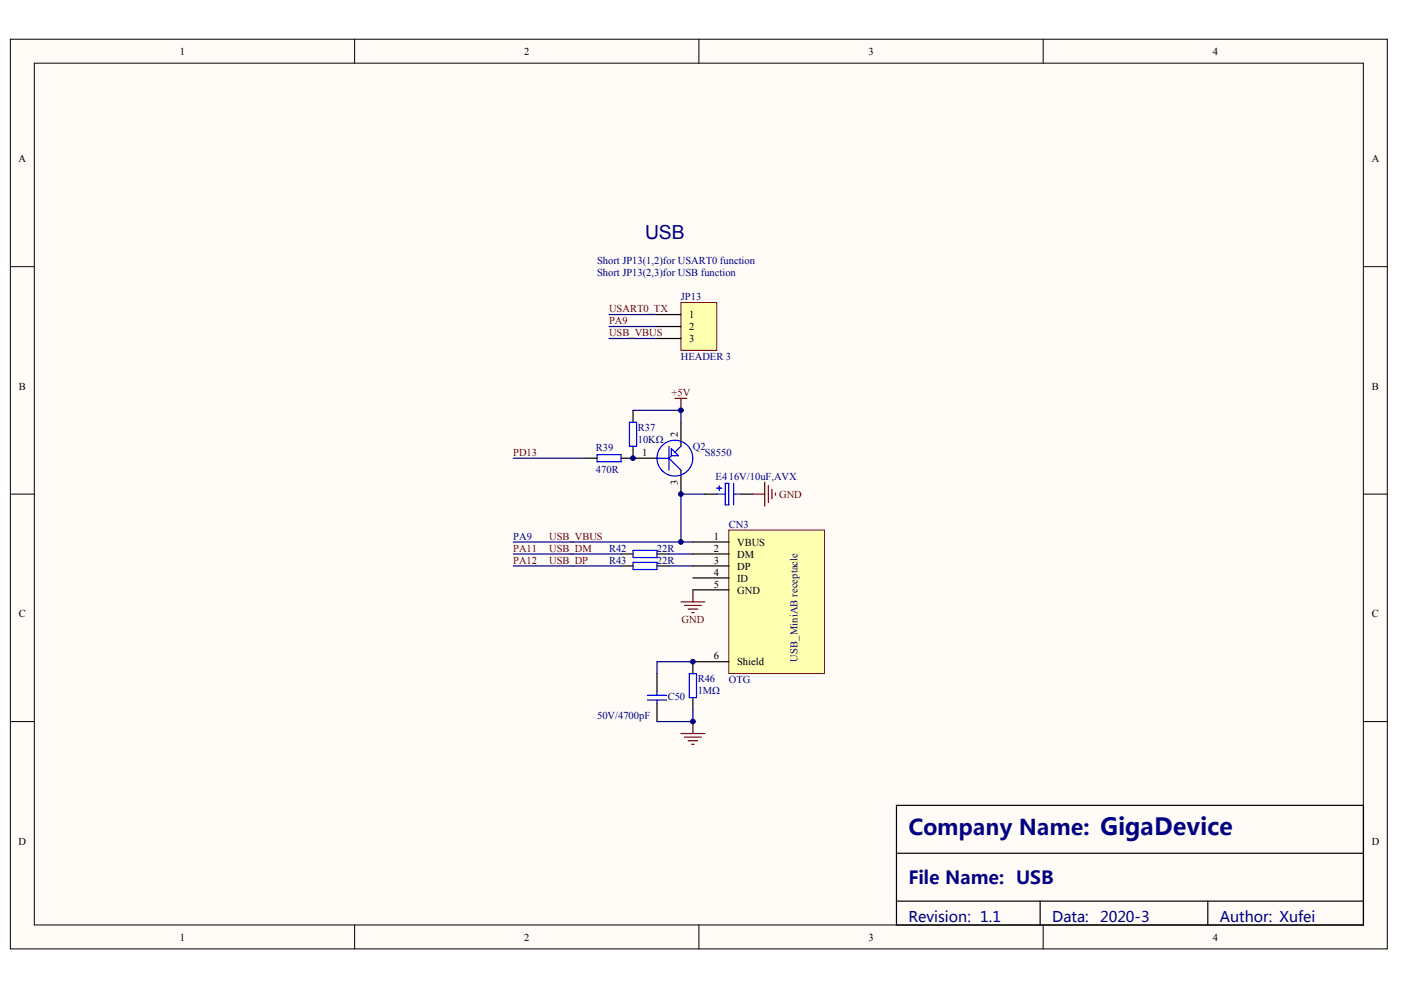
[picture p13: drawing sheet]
<svg xmlns="http://www.w3.org/2000/svg" width="297mm" height="210mm" viewBox="0 0 297 210" stroke-linecap="round" stroke-linejoin="round" font-family="sans-serif">
<defs><g id="words">
<text font-size="4.6" fill="#000080" x="192.6" y="177.1">Company Name: GigaDevice</text>
<text font-size="4.1" fill="#000080" x="136.8" y="50.6">USB</text>
<text font-size="3.8" fill="#000080" x="192.6" y="187.5">File Name: USB</text>
<g font-size="3.1" fill="#000080">
<text x="192.6" y="195.4">Revision: 1.1</text>
<text x="223.1" y="195.4">Data:</text>
<text x="233.2" y="195.4">2020-3</text>
<text x="258.6" y="195.4">Author: Xufei</text>
</g>
<g font-size="2.2">
<text x="38.1" y="11.6">1</text>
<text x="111.1" y="11.6">2</text>
<text x="184.1" y="11.6">3</text>
<text x="257.1" y="11.6">4</text>
<text x="3.9" y="34.4">A</text>
<text x="290.8" y="34.4">A</text>
<text x="146.1" y="67.5">1</text>
<text x="146.1" y="70">2</text>
<text x="146.1" y="72.5">3</text>
<text x="4" y="82.6">B</text>
<text x="290.9" y="82.6">B</text>
<text x="143.7" y="92.6" transform="rotate(-90 143.7 92.6)">2</text>
<text x="136.1" y="96.7">1</text>
<text x="143.7" y="102.9" transform="rotate(-90 143.7 102.9)">3</text>
<text x="151.4" y="114.4">1</text>
<text x="151.4" y="117">2</text>
<text x="151.4" y="119.5">3</text>
<text x="156.3" y="115.7">VBUS</text>
<text x="156.3" y="118.2">DM</text>
<text x="151.4" y="122">4</text>
<text x="151.4" y="124.6">5</text>
<text x="156.3" y="120.8">DP</text>
<text x="156.3" y="123.3">ID</text>
<text x="156.3" y="125.8">GND</text>
<text x="4" y="130.9">C</text>
<text x="290.9" y="130.9">C</text>
<text x="151.4" y="139.8">6</text>
<text x="156.3" y="141.1">Shield</text>
<text x="3.9" y="179.1">D</text>
<text x="290.8" y="179.1">D</text>
<text x="38.1" y="199.4">1</text>
<text x="111.1" y="199.4">2</text>
<text x="184.1" y="199.4">3</text>
<text x="257.1" y="199.4">4</text>
</g>
<g font-size="2.2" fill="#000080">
<text x="126.6" y="58.6">Short JP13(2,3)for USB function</text>
<text x="126.6" y="56">Short JP13(1,2)for USART0 function</text>
<text x="144.4" y="63.7">JP13</text>
<text x="144.4" y="76.3">HEADER 3</text>
<text x="126.3" y="95.6">R39</text>
<text x="135.2" y="91.3">R37</text>
<text x="135.2" y="93.9">10KΩ</text>
<text x="146.9" y="95.4">Q2</text>
<text x="126.3" y="100.2">470R</text>
<text x="149.4" y="96.7">S8550</text>
<text x="151.7" y="101.7">E416V/10uF,AVX</text>
<text x="154.5" y="111.9">CN3</text>
<text x="108.8" y="114.4">PA9</text>
<text x="129.1" y="117">R42</text>
<text x="129.1" y="119.5">R43</text>
<text x="139.3" y="117">22R</text>
<text x="139.3" y="119.5">22R</text>
<text x="169.1" y="140.3" transform="rotate(-90 169.1 140.3)">USB_MiniAB receptacle</text>
<text x="141.6" y="148.4">C50</text>
<text x="147.9" y="144.6">R46</text>
<text x="147.9" y="147.2">1MΩ</text>
<text x="154.5" y="144.9">OTG</text>
<text x="126.6" y="152.5">50V/4700pF</text>
</g>
<g font-size="2.2" fill="#800000">
<text x="129.1" y="66.2">USART0_TX</text>
<text x="129.1" y="68.7">PA9</text>
<text x="129.1" y="71.3">USB_VBUS</text>
<text x="142.4" y="84">+5V</text>
<text x="108.8" y="96.7">PD13</text>
<text x="165.2" y="105.5">GND</text>
<text x="108.8" y="117">PA11</text>
<text x="108.8" y="119.5">PA12</text>
<text x="116.4" y="114.4">USB_VBUS</text>
<text x="116.4" y="117">USB_DM</text>
<text x="116.4" y="119.5">USB_DP</text>
<text x="144.5" y="132.1">GND</text>
</g>
</g></defs>
<g fill="#fffcf8" stroke="#000" stroke-width=".21">
<path d="M2.2 8.3h291.9v192.9h-291.9z"/>
<path d="M7.3 13.4h281.8v182.7h-281.8z"/>
</g>
<path d="M75.2 8.3v5.1M148.2 8.3v5.1M221.2 8.3v5.1M2.2 56.5h5.1M289.1 56.5h5.1M2.2 104.8h5.1M289.1 104.8h5.1M2.2 153h5.1M289.1 153h5.1M75.2 196.1v5.1M148.2 196.1v5.1M221.2 196.1v5.1" fill="none" stroke="#000" stroke-width=".21"/>
<g fill="none" stroke="#000" stroke-width=".25">
<path d="M124.1 97.2h2.5M131.7 97.2h7.6M134.2 87v2.5M134.2 94.6v2.6M144.4 89.5v5.1M144.4 99.7v5.1M131.7 117.5h2.5M131.7 120h2.5M139.3 117.5h2.5M139.3 120h2.5M149.4 104.8h2.6M157.1 104.8h2.5"/>
<path d="M139.3 142.8v3.8M139.3 149.2v3.8M146.9 140.3v2.5M146.9 147.9v2.6M190.1 170.8h99v25.3h-99zM190.1 180.9h99M190.1 191.1h99M220.5 191.1v5M256.1 191.1v5"/>
</g>
<g fill="none" stroke="#800000" stroke-width=".25">
<path d="M143.1 84.5h2.5M144.4 84.5v2.5M159.6 104.8h2.5M162.1 102.2v5.1M162.9 103v3.5M163.7 103.8v2M164.4 104.5v.5M144.4 127.6h5M145.1 128.4h3.6M145.9 129.1h2M146.7 129.9h.5M146.9 125.1v2.5"/>
<path d="M144.4 155.5h5M145.1 156.3h3.6M145.9 157.1h2M146.7 157.8h.5M146.9 153v2.5"/>
</g>
<g fill="none" stroke="#00f" stroke-width=".25">
<path d="M126.6 96.4h5.1v1.5h-5.1zM133.5 89.5h1.5v5.1h-1.5zM139.3 97.2h2.5M141.8 97.2l2.6 2.5M141.8 94.6v5.1M142.3 96.6l-.5 .6M142.3 95.1l1.6 1.5h-1.6zM144.4 94.6l-1.3 1.3M134.2 116.7h5.1v1.5h-5.1zM134.2 119.2h5.1v1.6h-5.1zM152 103.5h1M152 104.8h1.8"/>
<path d="M152.5 103v1M153.8 102.5h.7v4.5h-.7zM155.5 104.8h1.6M155.5 102.5v4.5M137.3 147.4h4M137.3 148.4h4M139.3 146.6v.8M139.3 148.4v.8M146.1 142.8h1.6v5.1h-1.6z"/>
<circle cx="143.1" cy="97.1" r="3.8"/>
</g>
<path d="M108.8 97.2h15.3M134.2 87h10.2v2.5M108.8 117.5h22.9M108.8 114.9h38.1M141.8 117.5h5.1M141.8 120h5.1M146.9 140.3h-7.6v2.5M146.9 150.5v2.5h-7.6" fill="none" stroke="#000080" stroke-width=".25"/>
<path d="M154.5 112.4h20.3v30.4h-20.3z" fill="#ffffb0" stroke="#800000" stroke-width=".21"/>
<path d="M146.9 114.9h7.6M146.9 117.5h7.6M146.9 120h7.6M146.9 122.5h7.6M146.9 125.1h7.6M146.9 140.3h7.6" fill="none" stroke="#000" stroke-width=".25"/>
<path d="M108.8 120h22.9M149.4 104.8h-5v10.1" fill="none" stroke="#000080" stroke-width=".25"/>
<path d="M144.4 64.2h7.6v10.1h-7.6z" fill="#ffffb0" stroke="#800000" stroke-width=".21"/>
<path d="M139.3 66.7h5.1M139.3 69.2h5.1M139.3 71.8h5.1" fill="none" stroke="#000" stroke-width=".25"/>
<path d="M129.1 69.2h10.2M129.1 66.7h10.2M129.1 71.8h10.2" fill="none" stroke="#000080" stroke-width=".25"/>
<g fill="#000080" stroke="#000080" stroke-width=".21">
<circle cx="134.2" cy="97.1" r=".5"/>
<circle cx="144.4" cy="114.9" r=".5"/>
<circle cx="144.4" cy="104.8" r=".5"/>
<circle cx="144.4" cy="87" r=".5"/>
<circle cx="146.9" cy="153" r=".5"/>
<circle cx="146.9" cy="140.3" r=".5"/>
</g>
<use href="#words"/>
</svg>
